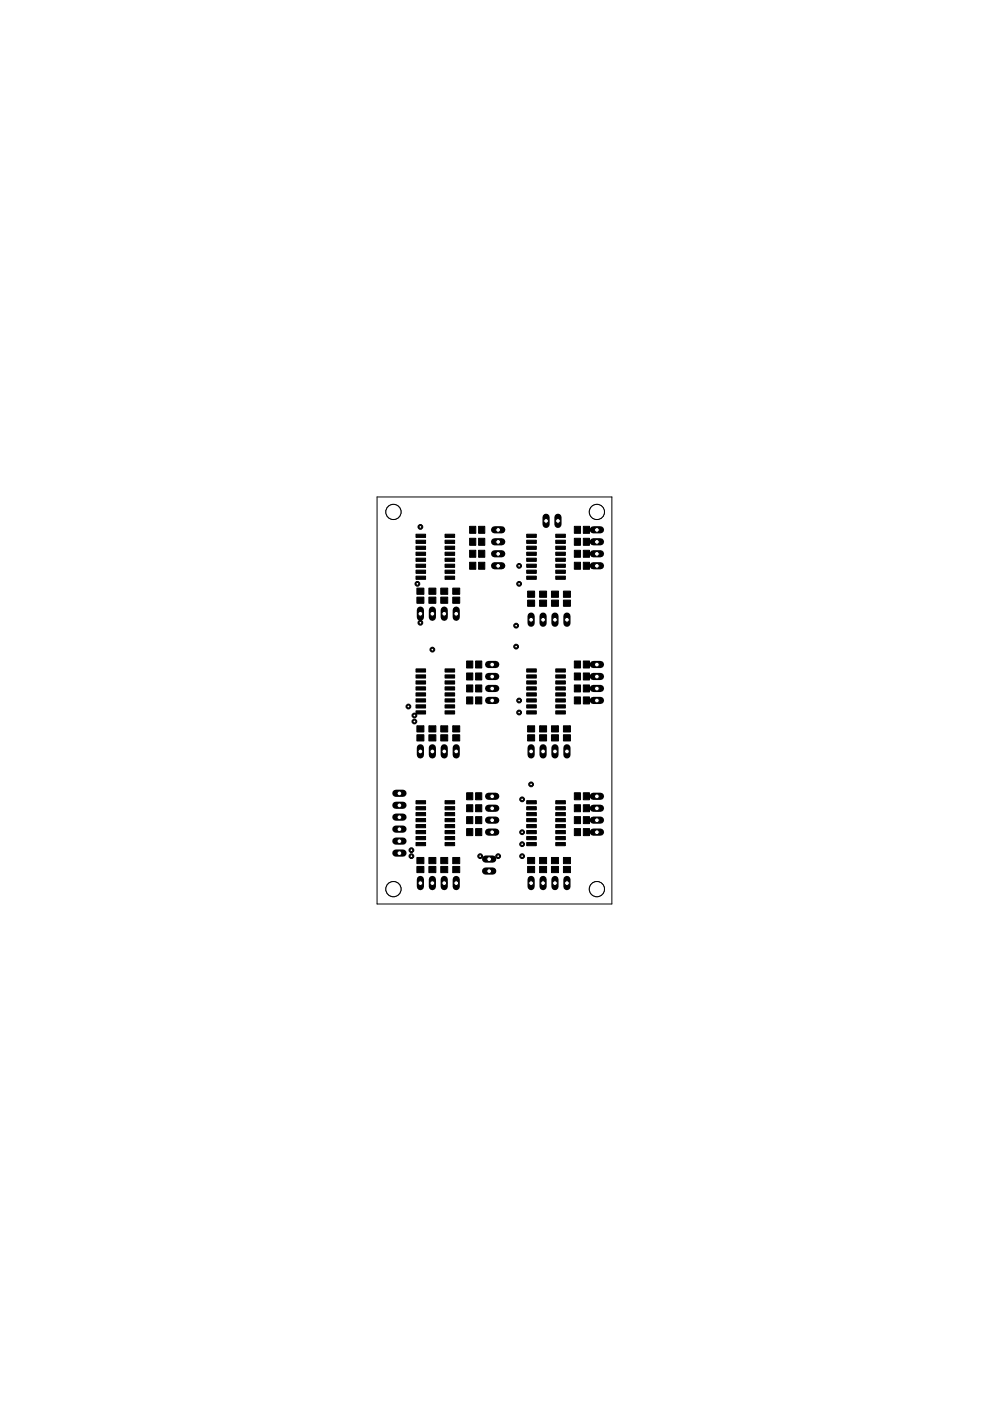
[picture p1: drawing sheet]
<svg xmlns="http://www.w3.org/2000/svg" width="210mm" height="297mm" viewBox="0 0 210 297" stroke-linecap="round" stroke-linejoin="round" font-family="sans-serif">
<g fill="#000" stroke="#000" stroke-width=".21">
<path d="M88.2 118.3h2v.7h-2zM88.2 117.1h2v.7h-2zM88.2 115.8h2v.7h-2zM88.2 114.5h2v.7h-2zM88.2 113.3h2v.6h-2zM94.4 118.3h2v.7h-2zM94.4 117.1h2v.7h-2zM94.4 115.8h2v.7h-2zM94.4 114.5h2v.7h-2zM94.4 113.3h2v.6h-2zM99.6 116.7h1.3v1.5h-1.3zM99.6 114.1h1.3v1.5h-1.3z"/>
<path d="M99.6 111.6h1.3v1.5h-1.3zM101.5 116.7h1.3v1.5h-1.3zM101.5 114.1h1.3v1.5h-1.3zM101.5 111.6h1.3v1.5h-1.3zM111.7 118.3h2v.7h-2zM111.7 117.1h2v.7h-2zM111.7 115.8h2v.7h-2zM111.7 114.5h2v.7h-2zM111.7 113.3h2v.6h-2zM117.8 118.3h2.1v.7h-2.1zM117.8 117.1h2.1v.7h-2.1zM117.8 115.8h2.1v.7h-2.1z"/>
<path d="M117.8 114.5h2.1v.7h-2.1zM117.8 113.3h2.1v.6h-2.1zM121.8 116.7h1.3v1.5h-1.3zM121.8 114.1h1.3v1.5h-1.3zM121.8 111.6h1.3v1.5h-1.3zM123.7 116.7h1.3v1.5h-1.3zM123.7 114.1h1.3v1.5h-1.3zM123.7 111.6h1.3v1.5h-1.3zM88.2 122.2h2v.6h-2zM88.2 120.9h2v.7h-2zM88.2 119.6h2v.7h-2zM88.4 124.7h1.5v1.3h-1.5z"/>
<path d="M88.4 126.6h1.5v1.3h-1.5zM90.9 124.7h1.5v1.3h-1.5zM90.9 126.6h1.5v1.3h-1.5zM93.5 124.7h1.4v1.3h-1.4zM93.5 126.6h1.4v1.3h-1.4zM94.4 122.2h2v.6h-2zM94.4 120.9h2v.7h-2zM94.4 119.6h2v.7h-2zM96 124.7h1.5v1.3h-1.5zM96 126.6h1.5v1.3h-1.5zM99.6 119.2h1.3v1.5h-1.3zM101.5 119.2h1.3v1.5h-1.3z"/>
<path d="M111.7 122.2h2v.6h-2zM111.7 120.9h2v.7h-2zM111.7 119.6h2v.7h-2zM111.9 125.3h1.4v1.3h-1.4zM111.9 127.2h1.4v1.3h-1.4zM114.4 125.3h1.5v1.3h-1.5zM114.4 127.2h1.5v1.3h-1.5zM116.9 125.3h1.5v1.3h-1.5zM116.9 127.2h1.5v1.3h-1.5zM117.8 122.2h2.1v.6h-2.1zM117.8 120.9h2.1v.7h-2.1zM117.8 119.6h2.1v.7h-2.1z"/>
<path d="M119.5 125.3h1.4v1.3h-1.4zM119.5 127.2h1.4v1.3h-1.4zM121.8 119.2h1.3v1.5h-1.3zM123.7 119.2h1.3v1.5h-1.3zM88.2 150.7h2v.7h-2zM88.2 149.4h2v.7h-2zM88.2 148.2h2v.6h-2zM88.2 146.9h2v.7h-2zM88.2 145.6h2v.7h-2zM88.2 144.4h2v.6h-2zM88.2 143.1h2v.7h-2zM88.2 141.8h2v.7h-2z"/>
<path d="M88.4 153.9h1.5v1.3h-1.5zM88.4 155.8h1.5v1.3h-1.5zM90.9 153.9h1.5v1.3h-1.5zM90.9 155.8h1.5v1.3h-1.5zM93.5 153.9h1.4v1.3h-1.4zM93.5 155.8h1.4v1.3h-1.4zM94.4 150.7h2v.7h-2zM94.4 149.4h2v.7h-2zM94.4 148.2h2v.6h-2zM94.4 146.9h2v.7h-2zM94.4 145.6h2v.7h-2zM94.4 144.4h2v.6h-2z"/>
<path d="M94.4 143.1h2v.7h-2zM94.4 141.8h2v.7h-2zM96 153.9h1.5v1.3h-1.5zM96 155.8h1.5v1.3h-1.5zM98.9 147.8h1.3v1.4h-1.3zM98.9 145.2h1.3v1.5h-1.3zM98.9 142.7h1.3v1.5h-1.3zM98.9 140.1h1.3v1.5h-1.3zM100.8 147.8h1.4v1.4h-1.4zM100.8 145.2h1.4v1.5h-1.4zM100.8 142.7h1.4v1.5h-1.4zM100.8 140.1h1.4v1.5h-1.4z"/>
<path d="M111.7 150.7h2v.7h-2zM111.7 149.4h2v.7h-2zM111.7 148.2h2v.6h-2zM111.7 146.9h2v.7h-2zM111.7 145.6h2v.7h-2zM111.7 144.4h2v.6h-2zM111.7 143.1h2v.7h-2zM111.7 141.8h2v.7h-2zM111.9 153.9h1.4v1.3h-1.4zM111.9 155.8h1.4v1.3h-1.4zM114.4 153.9h1.5v1.3h-1.5zM114.4 155.8h1.5v1.3h-1.5z"/>
<path d="M116.9 153.9h1.5v1.3h-1.5zM116.9 155.8h1.5v1.3h-1.5zM117.8 150.7h2.1v.7h-2.1zM117.8 149.4h2.1v.7h-2.1zM117.8 148.2h2.1v.6h-2.1zM117.8 146.9h2.1v.7h-2.1zM117.8 145.6h2.1v.7h-2.1zM117.8 144.4h2.1v.6h-2.1zM117.8 143.1h2.1v.7h-2.1zM117.8 141.8h2.1v.7h-2.1zM119.5 153.9h1.4v1.3h-1.4zM119.5 155.8h1.4v1.3h-1.4z"/>
<path d="M121.8 147.8h1.3v1.4h-1.3zM121.8 145.2h1.3v1.5h-1.3zM121.8 142.7h1.3v1.5h-1.3zM121.8 140.1h1.3v1.5h-1.3zM123.7 147.8h1.3v1.4h-1.3zM123.7 145.2h1.3v1.5h-1.3zM123.7 142.7h1.3v1.5h-1.3zM123.7 140.1h1.3v1.5h-1.3zM88.2 178.6h2v.7h-2zM88.2 177.4h2v.6h-2zM88.2 176.1h2v.7h-2zM88.2 174.8h2v.7h-2z"/>
<path d="M88.2 173.5h2v.7h-2zM88.2 172.3h2v.7h-2zM88.2 171h2v.7h-2zM88.2 169.8h2v.6h-2zM94.4 178.6h2v.7h-2zM94.4 177.4h2v.6h-2zM94.4 176.1h2v.7h-2zM94.4 174.8h2v.7h-2zM94.4 173.5h2v.7h-2zM94.4 172.3h2v.7h-2zM94.4 171h2v.7h-2zM94.4 169.8h2v.6h-2z"/>
<path d="M98.9 175.7h1.3v1.5h-1.3zM98.9 173.1h1.3v1.5h-1.3zM98.9 170.6h1.3v1.5h-1.3zM98.9 168.1h1.3v1.5h-1.3zM100.8 175.7h1.4v1.5h-1.4zM100.8 173.1h1.4v1.5h-1.4zM100.8 170.6h1.4v1.5h-1.4zM100.8 168.1h1.4v1.5h-1.4zM111.7 178.6h2v.7h-2zM111.7 177.4h2v.6h-2zM111.7 176.1h2v.7h-2zM111.7 174.8h2v.7h-2z"/>
<path d="M111.7 173.5h2v.7h-2zM111.7 172.3h2v.7h-2zM111.7 171h2v.7h-2zM111.7 169.8h2v.6h-2zM117.8 178.6h2.1v.7h-2.1zM117.8 177.4h2.1v.6h-2.1zM117.8 176.1h2.1v.7h-2.1zM117.8 174.8h2.1v.7h-2.1zM117.8 173.5h2.1v.7h-2.1zM117.8 172.3h2.1v.7h-2.1zM117.8 171h2.1v.7h-2.1zM117.8 169.8h2.1v.6h-2.1z"/>
<path d="M121.8 175.7h1.3v1.5h-1.3zM121.8 173.1h1.3v1.5h-1.3zM121.8 170.6h1.3v1.5h-1.3zM121.8 168.1h1.3v1.5h-1.3zM123.7 175.7h1.3v1.5h-1.3zM123.7 173.1h1.3v1.5h-1.3zM123.7 170.6h1.3v1.5h-1.3zM123.7 168.1h1.3v1.5h-1.3zM88.4 181.8h1.5v1.3h-1.5zM88.4 183.7h1.5v1.3h-1.5zM90.9 181.8h1.5v1.3h-1.5zM90.9 183.7h1.5v1.3h-1.5z"/>
<path d="M93.5 181.8h1.4v1.3h-1.4zM93.5 183.7h1.4v1.3h-1.4zM96 181.8h1.5v1.3h-1.5zM96 183.7h1.5v1.3h-1.5zM111.9 181.8h1.4v1.3h-1.4zM111.9 183.7h1.4v1.3h-1.4zM114.4 181.8h1.5v1.3h-1.5zM114.4 183.7h1.5v1.3h-1.5zM116.9 181.8h1.5v1.3h-1.5zM116.9 183.7h1.5v1.3h-1.5zM119.5 181.8h1.4v1.3h-1.4zM119.5 183.7h1.4v1.3h-1.4z"/>
</g>
<path d="M103 184.7h1.5" fill="none" stroke="#000" stroke-width="1.5"/>
<circle cx="103.7" cy="184.7" r=".51" fill="#fff" stroke="#000" stroke-width=".21"/>
<path d="M103 182.1h1.5" fill="none" stroke="#000" stroke-width="1.5"/>
<circle cx="103.7" cy="182.2" r=".51" fill="#fff" stroke="#000" stroke-width=".21"/>
<path d="M83.9 180.9h1.5" fill="none" stroke="#000" stroke-width="1.5"/>
<circle cx="84.7" cy="180.9" r=".51" fill="#fff" stroke="#000" stroke-width=".21"/>
<path d="M83.9 178.3h1.5" fill="none" stroke="#000" stroke-width="1.5"/>
<circle cx="84.7" cy="178.4" r=".51" fill="#fff" stroke="#000" stroke-width=".21"/>
<path d="M83.9 175.8h1.5" fill="none" stroke="#000" stroke-width="1.5"/>
<circle cx="84.7" cy="175.8" r=".51" fill="#fff" stroke="#000" stroke-width=".21"/>
<path d="M83.9 173.2h1.5" fill="none" stroke="#000" stroke-width="1.5"/>
<circle cx="84.7" cy="173.3" r=".51" fill="#fff" stroke="#000" stroke-width=".21"/>
<path d="M83.9 170.7h1.5" fill="none" stroke="#000" stroke-width="1.5"/>
<circle cx="84.7" cy="170.8" r=".51" fill="#fff" stroke="#000" stroke-width=".21"/>
<path d="M83.9 168.2h1.5" fill="none" stroke="#000" stroke-width="1.5"/>
<circle cx="84.7" cy="168.2" r=".51" fill="#fff" stroke="#000" stroke-width=".21"/>
<path d="M89.1 186.5v1.5" fill="none" stroke="#000" stroke-width="1.5"/>
<circle cx="89.1" cy="187.2" r=".51" fill="#fff" stroke="#000" stroke-width=".21"/>
<path d="M91.7 186.5v1.5" fill="none" stroke="#000" stroke-width="1.5"/>
<circle cx="91.7" cy="187.2" r=".51" fill="#fff" stroke="#000" stroke-width=".21"/>
<path d="M94.2 186.5v1.5" fill="none" stroke="#000" stroke-width="1.5"/>
<circle cx="94.2" cy="187.2" r=".51" fill="#fff" stroke="#000" stroke-width=".21"/>
<path d="M96.7 186.5v1.5" fill="none" stroke="#000" stroke-width="1.5"/>
<circle cx="96.7" cy="187.2" r=".51" fill="#fff" stroke="#000" stroke-width=".21"/>
<path d="M103.6 176.4h1.5" fill="none" stroke="#000" stroke-width="1.5"/>
<circle cx="104.4" cy="176.4" r=".51" fill="#fff" stroke="#000" stroke-width=".21"/>
<path d="M103.6 173.9h1.5" fill="none" stroke="#000" stroke-width="1.5"/>
<circle cx="104.4" cy="173.9" r=".51" fill="#fff" stroke="#000" stroke-width=".21"/>
<path d="M103.6 171.4h1.5" fill="none" stroke="#000" stroke-width="1.5"/>
<circle cx="104.4" cy="171.4" r=".51" fill="#fff" stroke="#000" stroke-width=".21"/>
<path d="M103.6 168.8h1.5" fill="none" stroke="#000" stroke-width="1.5"/>
<circle cx="104.4" cy="168.8" r=".51" fill="#fff" stroke="#000" stroke-width=".21"/>
<path d="M112.6 186.5v1.5" fill="none" stroke="#000" stroke-width="1.5"/>
<circle cx="112.6" cy="187.2" r=".51" fill="#fff" stroke="#000" stroke-width=".21"/>
<path d="M115.1 186.5v1.5" fill="none" stroke="#000" stroke-width="1.5"/>
<circle cx="115.1" cy="187.2" r=".51" fill="#fff" stroke="#000" stroke-width=".21"/>
<path d="M117.7 186.5v1.5" fill="none" stroke="#000" stroke-width="1.5"/>
<circle cx="117.7" cy="187.2" r=".51" fill="#fff" stroke="#000" stroke-width=".21"/>
<path d="M120.2 186.5v1.5" fill="none" stroke="#000" stroke-width="1.5"/>
<circle cx="120.2" cy="187.2" r=".51" fill="#fff" stroke="#000" stroke-width=".21"/>
<path d="M125.8 176.4h1.5" fill="none" stroke="#000" stroke-width="1.5"/>
<circle cx="126.6" cy="176.4" r=".51" fill="#fff" stroke="#000" stroke-width=".21"/>
<path d="M125.8 173.9h1.5" fill="none" stroke="#000" stroke-width="1.5"/>
<circle cx="126.6" cy="173.9" r=".51" fill="#fff" stroke="#000" stroke-width=".21"/>
<path d="M125.8 171.4h1.5" fill="none" stroke="#000" stroke-width="1.5"/>
<circle cx="126.6" cy="171.4" r=".51" fill="#fff" stroke="#000" stroke-width=".21"/>
<path d="M125.8 168.8h1.5" fill="none" stroke="#000" stroke-width="1.5"/>
<circle cx="126.6" cy="168.8" r=".51" fill="#fff" stroke="#000" stroke-width=".21"/>
<path d="M89.1 158.5v1.6" fill="none" stroke="#000" stroke-width="1.5"/>
<circle cx="89.1" cy="159.3" r=".51" fill="#fff" stroke="#000" stroke-width=".21"/>
<path d="M91.7 158.5v1.6" fill="none" stroke="#000" stroke-width="1.5"/>
<circle cx="91.7" cy="159.3" r=".51" fill="#fff" stroke="#000" stroke-width=".21"/>
<path d="M94.2 158.5v1.6" fill="none" stroke="#000" stroke-width="1.5"/>
<circle cx="94.2" cy="159.3" r=".51" fill="#fff" stroke="#000" stroke-width=".21"/>
<path d="M96.7 158.5v1.6" fill="none" stroke="#000" stroke-width="1.5"/>
<circle cx="96.7" cy="159.3" r=".51" fill="#fff" stroke="#000" stroke-width=".21"/>
<path d="M103.6 148.5h1.5" fill="none" stroke="#000" stroke-width="1.5"/>
<circle cx="104.4" cy="148.5" r=".51" fill="#fff" stroke="#000" stroke-width=".21"/>
<path d="M103.6 146h1.5" fill="none" stroke="#000" stroke-width="1.5"/>
<circle cx="104.4" cy="146" r=".51" fill="#fff" stroke="#000" stroke-width=".21"/>
<path d="M103.6 143.4h1.5" fill="none" stroke="#000" stroke-width="1.5"/>
<circle cx="104.4" cy="143.4" r=".51" fill="#fff" stroke="#000" stroke-width=".21"/>
<path d="M103.6 140.9h1.5" fill="none" stroke="#000" stroke-width="1.5"/>
<circle cx="104.4" cy="140.9" r=".51" fill="#fff" stroke="#000" stroke-width=".21"/>
<path d="M112.6 158.5v1.6" fill="none" stroke="#000" stroke-width="1.5"/>
<circle cx="112.6" cy="159.3" r=".51" fill="#fff" stroke="#000" stroke-width=".21"/>
<path d="M115.1 158.5v1.6" fill="none" stroke="#000" stroke-width="1.5"/>
<circle cx="115.1" cy="159.3" r=".51" fill="#fff" stroke="#000" stroke-width=".21"/>
<path d="M117.7 158.5v1.6" fill="none" stroke="#000" stroke-width="1.5"/>
<circle cx="117.7" cy="159.3" r=".51" fill="#fff" stroke="#000" stroke-width=".21"/>
<path d="M120.2 158.5v1.6" fill="none" stroke="#000" stroke-width="1.5"/>
<circle cx="120.2" cy="159.3" r=".51" fill="#fff" stroke="#000" stroke-width=".21"/>
<path d="M125.8 148.5h1.5" fill="none" stroke="#000" stroke-width="1.5"/>
<circle cx="126.6" cy="148.5" r=".51" fill="#fff" stroke="#000" stroke-width=".21"/>
<path d="M125.8 146h1.5" fill="none" stroke="#000" stroke-width="1.5"/>
<circle cx="126.6" cy="146" r=".51" fill="#fff" stroke="#000" stroke-width=".21"/>
<path d="M125.8 143.4h1.5" fill="none" stroke="#000" stroke-width="1.5"/>
<circle cx="126.6" cy="143.4" r=".51" fill="#fff" stroke="#000" stroke-width=".21"/>
<path d="M125.8 140.9h1.5" fill="none" stroke="#000" stroke-width="1.5"/>
<circle cx="126.6" cy="140.9" r=".51" fill="#fff" stroke="#000" stroke-width=".21"/>
<path d="M115.8 109.7v1.5" fill="none" stroke="#000" stroke-width="1.5"/>
<circle cx="115.8" cy="110.4" r=".51" fill="#fff" stroke="#000" stroke-width=".21"/>
<path d="M118.3 109.7v1.5" fill="none" stroke="#000" stroke-width="1.5"/>
<circle cx="118.3" cy="110.4" r=".51" fill="#fff" stroke="#000" stroke-width=".21"/>
<path d="M89.1 129.3v1.6" fill="none" stroke="#000" stroke-width="1.5"/>
<circle cx="89.1" cy="130.1" r=".51" fill="#fff" stroke="#000" stroke-width=".21"/>
<path d="M91.7 129.3v1.6" fill="none" stroke="#000" stroke-width="1.5"/>
<circle cx="91.7" cy="130.1" r=".51" fill="#fff" stroke="#000" stroke-width=".21"/>
<path d="M94.2 129.3v1.6" fill="none" stroke="#000" stroke-width="1.5"/>
<circle cx="94.2" cy="130.1" r=".51" fill="#fff" stroke="#000" stroke-width=".21"/>
<path d="M96.7 129.3v1.6" fill="none" stroke="#000" stroke-width="1.5"/>
<circle cx="96.7" cy="130.1" r=".51" fill="#fff" stroke="#000" stroke-width=".21"/>
<path d="M104.9 120h1.5" fill="none" stroke="#000" stroke-width="1.5"/>
<circle cx="105.6" cy="120" r=".51" fill="#fff" stroke="#000" stroke-width=".21"/>
<path d="M104.9 117.4h1.5" fill="none" stroke="#000" stroke-width="1.5"/>
<circle cx="105.6" cy="117.4" r=".51" fill="#fff" stroke="#000" stroke-width=".21"/>
<path d="M104.9 114.9h1.5" fill="none" stroke="#000" stroke-width="1.5"/>
<circle cx="105.6" cy="114.9" r=".51" fill="#fff" stroke="#000" stroke-width=".21"/>
<path d="M104.9 112.3h1.5" fill="none" stroke="#000" stroke-width="1.5"/>
<circle cx="105.6" cy="112.4" r=".51" fill="#fff" stroke="#000" stroke-width=".21"/>
<path d="M112.6 130.6v1.5" fill="none" stroke="#000" stroke-width="1.5"/>
<circle cx="112.6" cy="131.4" r=".51" fill="#fff" stroke="#000" stroke-width=".21"/>
<path d="M115.1 130.6v1.5" fill="none" stroke="#000" stroke-width="1.5"/>
<circle cx="115.1" cy="131.4" r=".51" fill="#fff" stroke="#000" stroke-width=".21"/>
<path d="M117.7 130.6v1.5" fill="none" stroke="#000" stroke-width="1.5"/>
<circle cx="117.7" cy="131.4" r=".51" fill="#fff" stroke="#000" stroke-width=".21"/>
<path d="M120.2 130.6v1.5" fill="none" stroke="#000" stroke-width="1.5"/>
<circle cx="120.2" cy="131.4" r=".51" fill="#fff" stroke="#000" stroke-width=".21"/>
<path d="M125.8 120h1.5" fill="none" stroke="#000" stroke-width="1.5"/>
<circle cx="126.6" cy="120" r=".51" fill="#fff" stroke="#000" stroke-width=".21"/>
<path d="M125.8 117.4h1.5" fill="none" stroke="#000" stroke-width="1.5"/>
<circle cx="126.6" cy="117.4" r=".51" fill="#fff" stroke="#000" stroke-width=".21"/>
<path d="M125.8 114.9h1.5" fill="none" stroke="#000" stroke-width="1.5"/>
<circle cx="126.6" cy="114.9" r=".51" fill="#fff" stroke="#000" stroke-width=".21"/>
<path d="M125.8 112.3h1.5" fill="none" stroke="#000" stroke-width="1.5"/>
<circle cx="126.6" cy="112.4" r=".51" fill="#fff" stroke="#000" stroke-width=".21"/>
<circle cx="87.2" cy="181.5" r=".51" fill="#000" stroke="#000" stroke-width=".21"/>
<circle cx="87.2" cy="181.5" r=".3" fill="#fff" stroke="#000" stroke-width=".21"/>
<circle cx="101.8" cy="181.5" r=".51" fill="#000" stroke="#000" stroke-width=".21"/>
<circle cx="101.8" cy="181.5" r=".3" fill="#fff" stroke="#000" stroke-width=".21"/>
<circle cx="110.7" cy="181.5" r=".51" fill="#000" stroke="#000" stroke-width=".21"/>
<circle cx="110.7" cy="181.5" r=".3" fill="#fff" stroke="#000" stroke-width=".21"/>
<circle cx="105.6" cy="181.5" r=".51" fill="#000" stroke="#000" stroke-width=".21"/>
<circle cx="105.6" cy="181.5" r=".3" fill="#fff" stroke="#000" stroke-width=".21"/>
<circle cx="89.1" cy="132" r=".51" fill="#000" stroke="#000" stroke-width=".21"/>
<circle cx="89.1" cy="132" r=".3" fill="#fff" stroke="#000" stroke-width=".21"/>
<circle cx="87.9" cy="151.7" r=".51" fill="#000" stroke="#000" stroke-width=".21"/>
<circle cx="87.9" cy="151.7" r=".3" fill="#fff" stroke="#000" stroke-width=".21"/>
<circle cx="87.2" cy="180.3" r=".51" fill="#000" stroke="#000" stroke-width=".21"/>
<circle cx="87.2" cy="180.3" r=".3" fill="#fff" stroke="#000" stroke-width=".21"/>
<circle cx="87.9" cy="153" r=".51" fill="#000" stroke="#000" stroke-width=".21"/>
<circle cx="87.9" cy="153" r=".3" fill="#fff" stroke="#000" stroke-width=".21"/>
<circle cx="110.1" cy="151.1" r=".51" fill="#000" stroke="#000" stroke-width=".21"/>
<circle cx="110.1" cy="151.1" r=".3" fill="#fff" stroke="#000" stroke-width=".21"/>
<circle cx="110.7" cy="179" r=".51" fill="#000" stroke="#000" stroke-width=".21"/>
<circle cx="110.7" cy="179" r=".3" fill="#fff" stroke="#000" stroke-width=".21"/>
<circle cx="110.1" cy="123.8" r=".51" fill="#000" stroke="#000" stroke-width=".21"/>
<circle cx="110.1" cy="123.8" r=".3" fill="#fff" stroke="#000" stroke-width=".21"/>
<circle cx="88.5" cy="123.8" r=".51" fill="#000" stroke="#000" stroke-width=".21"/>
<circle cx="88.5" cy="123.8" r=".3" fill="#fff" stroke="#000" stroke-width=".21"/>
<circle cx="110.7" cy="176.4" r=".51" fill="#000" stroke="#000" stroke-width=".21"/>
<circle cx="110.7" cy="176.4" r=".3" fill="#fff" stroke="#000" stroke-width=".21"/>
<circle cx="110.7" cy="169.5" r=".51" fill="#000" stroke="#000" stroke-width=".21"/>
<circle cx="110.7" cy="169.5" r=".3" fill="#fff" stroke="#000" stroke-width=".21"/>
<circle cx="91.7" cy="137.7" r=".51" fill="#000" stroke="#000" stroke-width=".21"/>
<circle cx="91.7" cy="137.7" r=".3" fill="#fff" stroke="#000" stroke-width=".21"/>
<circle cx="110.1" cy="148.5" r=".51" fill="#000" stroke="#000" stroke-width=".21"/>
<circle cx="110.1" cy="148.5" r=".3" fill="#fff" stroke="#000" stroke-width=".21"/>
<circle cx="86.6" cy="149.8" r=".51" fill="#000" stroke="#000" stroke-width=".21"/>
<circle cx="86.6" cy="149.8" r=".3" fill="#fff" stroke="#000" stroke-width=".21"/>
<circle cx="112.6" cy="166.3" r=".51" fill="#000" stroke="#000" stroke-width=".21"/>
<circle cx="112.6" cy="166.3" r=".3" fill="#fff" stroke="#000" stroke-width=".21"/>
<circle cx="89.1" cy="111.7" r=".51" fill="#000" stroke="#000" stroke-width=".21"/>
<circle cx="89.1" cy="111.7" r=".3" fill="#fff" stroke="#000" stroke-width=".21"/>
<circle cx="110.1" cy="120" r=".51" fill="#000" stroke="#000" stroke-width=".21"/>
<circle cx="110.1" cy="120" r=".3" fill="#fff" stroke="#000" stroke-width=".21"/>
<circle cx="109.4" cy="132.7" r=".51" fill="#000" stroke="#000" stroke-width=".21"/>
<circle cx="109.4" cy="132.7" r=".3" fill="#fff" stroke="#000" stroke-width=".21"/>
<circle cx="109.4" cy="137.1" r=".51" fill="#000" stroke="#000" stroke-width=".21"/>
<circle cx="109.4" cy="137.1" r=".3" fill="#fff" stroke="#000" stroke-width=".21"/>
<g fill="none" stroke="#000" stroke-width=".21">
<path d="M79.9 105.4h49.8v86.3h-49.8z"/>
<circle cx="83.4" cy="188.5" r="1.61"/>
</g>
<circle cx="83.4" cy="188.5" r="1.61" fill="#fff" stroke="#000" stroke-width=".21"/>
<circle cx="83.4" cy="108.5" r="1.61" fill="none" stroke="#000" stroke-width=".21"/>
<circle cx="83.4" cy="108.5" r="1.61" fill="#fff" stroke="#000" stroke-width=".21"/>
<circle cx="126.6" cy="108.5" r="1.61" fill="none" stroke="#000" stroke-width=".21"/>
<circle cx="126.6" cy="108.5" r="1.61" fill="#fff" stroke="#000" stroke-width=".21"/>
<circle cx="126.6" cy="188.5" r="1.61" fill="none" stroke="#000" stroke-width=".21"/>
<circle cx="126.6" cy="188.5" r="1.61" fill="#fff" stroke="#000" stroke-width=".21"/>
</svg>
